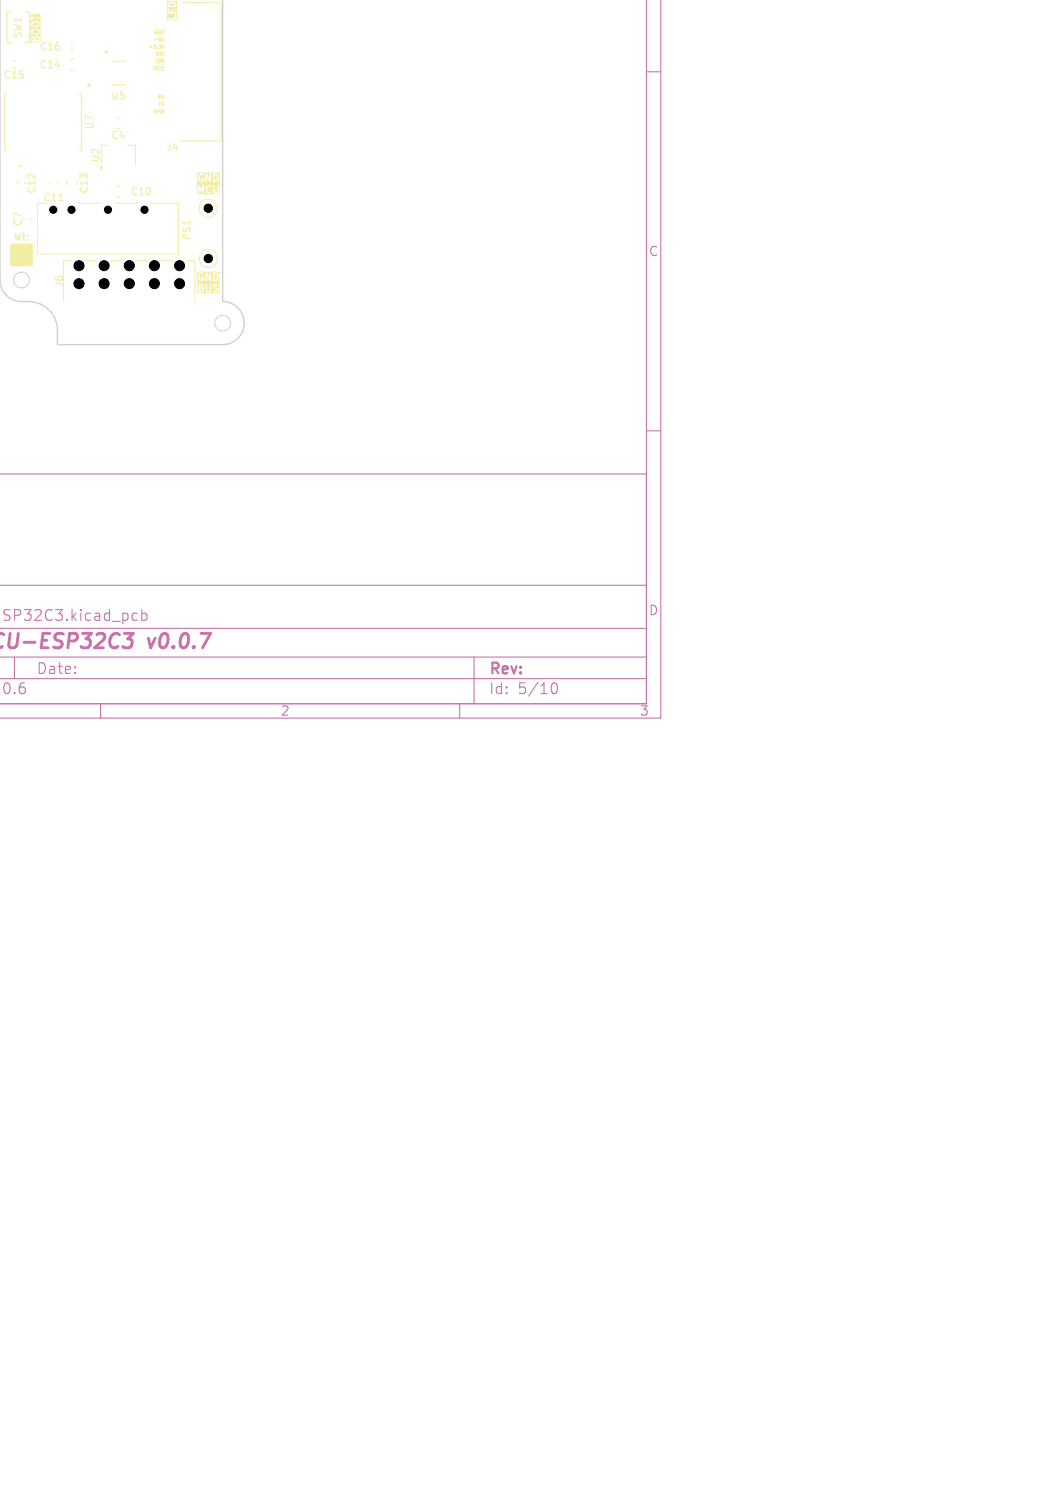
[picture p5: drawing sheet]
<svg xmlns="http://www.w3.org/2000/svg" width="148mm" height="210mm" viewBox="0 0 148 210" stroke-linecap="round" stroke-linejoin="round" font-family="sans-serif">
<defs><g id="words">
<g font-size="2.8" fill="#c872ab">
<text x="-.8" y="90.9">CU-ESP32C3</text>
<text x="21.6" y="90.9">v0.0.7</text>
</g>
<g font-size="2.1" fill="#c872ab">
<text x="-.9" y="86.7">SP32C3.kicad_pcb</text>
<text x="5" y="94.1">Date:</text>
<text x="68" y="94.3">Rev:</text>
<text x="-.5" y="96.9">.0.6</text>
<text x="68" y="96.9">Id:</text>
<text x="72.1" y="96.9">5/10</text>
</g>
<g font-size="1.8" fill="#c872ab">
<text x="90.3" y="35.9">C</text>
<text x="90.3" y="85.9">D</text>
<text x="39" y="99.9">2</text>
<text x="89" y="99.9">3</text>
</g>
<g font-size="1.4" fill="#f2eda1">
<text x="3.2" y="5.5" transform="rotate(-90 3.2 5.5)">SW1</text>
<text x=".4" y="11.2">C15</text>
<text x="5.4" y="7.2">C16</text>
<text x="5.4" y="9.7">C14</text>
<text x="11.3" y="11.4" transform="rotate(90 11.3 11.4)">*</text>
<text x="14.3" y="8.2">*</text>
<text x="15.4" y="14.1">U5</text>
<text x="13.2" y="18.1" transform="rotate(-90 13.2 18.1)">U7</text>
<text x="14.1" y="22.7" transform="rotate(-90 14.1 22.7)">U2</text>
<text x="15.4" y="19.6">C4</text>
<text x="23" y="21.2">J4</text>
<text x="5.2" y="27.1" transform="rotate(-90 5.2 27.1)">C12</text>
<text x="5.9" y="28.2">C11</text>
<text x="12.4" y="27.1" transform="rotate(-90 12.4 27.1)">C13</text>
<text x="18.1" y="27.4">C10</text>
<text x="1.8" y="33.7">Wt:</text>
<text x="3.2" y="31.6" transform="rotate(-90 3.2 31.6)">C7</text>
<text x="26.6" y="33.5" transform="rotate(-90 26.6 33.5)">PS1</text>
<text x="8.9" y="40" transform="rotate(-90 8.9 40)">J6</text>
</g>
<g font-size=".7" fill="#f2eda1">
<text x="21.2" y="4.9">GND</text>
<text x="21.2" y="5.9">+5V</text>
<text x="20.5" y="6.9">+3.3V</text>
<text x="21" y="9.9">IO21</text>
<text x="21.5" y="8.9">IO0</text>
<text x="21.5" y="7.9">IO1</text>
<text x="21.2" y="15.9">GND</text>
<text x="21.7" y="13.9">RX</text>
<text x="21.9" y="14.9">TX</text>
</g>
</g></defs>
<g fill="none" stroke="#c872ab" stroke-width=".15">
<path d="M90 0v98h-90h90v-32h-90.1M92 0v100h-92M90 10h2M90 60h2M-.1 94.5h90.1M-.1 91.5h90.1M-.1 87.5h90.1M-.1 81.5h90.1M2 91.5v3M14 98v2M17.2 85.4l.5 .1 .1 .2-.1 .6-.2 .1h-.3M19.1 85.5l-.4-.1-.3 .3v.4l.1 .2 .2 .1 .4-.1"/>
<path d="M19.7 85.5l.5-.1 .3 .3v.4l-.2 .2-.1 .1-.5-.1M19.7 84.9v1.5M64 98v2M66 91.5v6.5M76.7 95.7a.55 .55 0 0 1 .4-.6h.1a.94 .94 0 0 1 0 1.5h-.1a.55 .55 0 0 1-.4-.6"/>
</g>
<path d="M17.3 88.2h1.3l-.8 .8h.3l.2 .2 .1 .6-.5 .4h-.5M20.7 88.9l.3 1.3" fill="none" stroke="#c872ab" stroke-width=".4"/>
<path d="M1.5 34h3v3h-3z" fill="#f2eda1" stroke="#f2eda1" stroke-width=".14"/>
<path d="M22.5 6.2l.2 .5 .2-.5" fill="none" stroke="#f2eda1" stroke-width=".14"/>
<g fill="#f2eda1">
<path d="M23.7 .5a.41 .41 0 0 1 .4-.1 .41 .41 0 0 1 .3 .4h-.8z"/>
<path d="M23.2 .1h1.5v2.7h-1.5v-.2l.3 .1h1l.1-.1-.1-.6-.1 .1v.4l-1.2 .1v-1.3h.2v.6h1.1l.1-.1-.1-.6-.1 .1v.4h-.4l-.1-.3h-.1v.3h-.2l-.1-.4h-.3v-.6h.2v.3h1.1l.1-.1-.1-.4-.2-.2-.4-.1-.4 .1-.1 .4h-.2z"/>
<path d="M4.6 5.3h.2v.3h-.2z"/>
<path d="M5.1 5.3h.2l.1 .3h-.4z"/>
<path d="M4.6 4.2h.7l.1 .3-.3 .1h-.5v-.1z"/>
<path d="M4.6 3.2l.2-.1 .5 .1 .1 .2-.3 .2h-.5z"/>
<path d="M4.2 2h1.5v3.9h-1.5v-.5h.2v.4h1.1l.1-.1-.1-.4-.2-.3-.4 .1h-.3l-.4 .3v-1.1h.2v.4l.4 .1h.6l.2-.3-.1-.3-.4-.2h-.5l-.2 .3h-.2v-1h.2v.3l.4 .2 .6-.1 .2-.2-.1-.4-.4-.2-.5 .1-.2 .3h-.2v-1.1h.2v.6h.1l.1-.2h.9l.1-.1-.1-.1h-.9l-.1-.3-.3 .1z"/>
<path d="M29.9 24.4a.4 .4 0 0 1 .3 .4 .4 .4 0 0 1-.3 .4z"/>
<path d="M27.4 24h3.2v3.1h-3.2v-1.2h.1l.1 1.1 .1-.1v-.6l.3 .4 .2-.4 .1 .7 .1-.1v-.6h.2l.1 .4 .2 .2 .3 .1 .3-.2-.1-.1h-.1a.37 .37 0 0 1-.5-.3 .37 .37 0 0 1 .5-.4l.1 .1v-.2h.3v.8l.1 .2 .4 .1 .2-.2 .1-.9-.1-.1h-.1v.9l-.2 .1-.2-.1v-.8l-.1-.1-.1 .1-.5-.1h-.3l-.3 .5h-.2v-.5h-.1l-.3 .5-.3-.5-.3 .1v-1.2h.2l.1 .5 .3 .2 .4-.2-.1-.5-.3 .1v.1h.2v.2a.4 .4 0 0 1-.4-.4 .4 .4 0 0 1 .5-.3v-.1h.3v1l.1 .1 .1-.1v-.7l.4 .7h.2v-1h.3v1h.5l.2-.3v-.3l-.2-.5h-.4l-.1 .1h-.3l-.2-.1v.7l-.5-.7-.1 .1-.5-.1h-.3l-.2 .5h-.2z"/>
</g>
<path d="M22.5 9.7h.3M22.6 9.3l.1-.1v.5" fill="none" stroke="#f2eda1" stroke-width=".14"/>
<g fill="#f2eda1">
<path d="M27.8 40.2l.4 .1v.2h-.4z"/>
<path d="M27.8 39.7l.3 .1v.2h-.3z"/>
<path d="M29.9 38.1a.4 .4 0 0 1 .3 .4 .4 .4 0 0 1-.3 .4z"/>
<path d="M27.5 37.8h3v3.1h-3v-1.3h.1v1l.1 .1h.4l.3-.2-.1-.4 .1-.3-.1-.2h.3v.9l.3 .2h.2l.2-.1 .1-.8h.2l.2 .3 .4 .3-.1 .1h-.4v.2h.4l.3-.2-.1-.3-.5-.3 .2-.2 .4 .1v-.2h-.2h-.4l-.2 .2h-.2v-.2h-.1l-.1 .8-.1 .1-.3-.1v-.8h-.5l-.6-.1-.2 .1v-1.1h.1l.1 .5 .3 .1 .4-.1-.1-.5-.3 .1v.1h.2v.2a.4 .4 0 0 1-.4-.5 .4 .4 0 0 1 .5-.3v-.1h.3v1l.1 .1h.1v-.7l.4 .7h.2v-1.1h.3v1.1h.5l.2-.3v-.4l-.2-.4-.4-.1-.1 .1h-.3h-.2v.7l-.5-.8-.1 .1-.5-.1-.3 .1-.2 .5h-.1z"/>
</g>
<g fill="none" stroke="#f2eda1" stroke-width=".14">
<path d="M9.7 8.3h.6M9.7 9.7h.6M9.9 6h.2M9.9 7h.2M22.5 7.7h.3M22.5 5.2l.2 .5 .2-.5M2.5 25.4v.2M3.5 25.4v.2M9.3 25.2v.6M10 36.3h-1.2v5.6M10.7 25.2v.6M12 36.3h1.5"/>
<path d="M15.1 20.2h-1v2.6M15.5 36.3h1.5M16.2 25.9h.6M16.2 27.4h.6M17.9 20.2h1v2.8M19 36.3h1.5M22.5 36.3h1.5M26 36.3h1.2v5.6"/>
</g>
<path d="M1 13.1h-.3v7.8h.3M11 13.1h.3v7.8h-.3M15.5 11.8h2M15.5 8.5h2M25.2 .4h5.6v19.2h-5.6M8.2 28h.6" fill="none" stroke="#f2eda1" stroke-width=".15"/>
<path d="M14 23.1l.3 .3-.3 .2z" fill="#f2eda1" stroke="#f2eda1" stroke-width=".14"/>
<path d="M2.6 23.1h.4v.2h-.4z" fill="#f2eda1"/>
<g fill="none" stroke="#f2eda1" stroke-width=".14">
<path d="M1.9 8.5h.2M1.9 9.5h.2M16.2 16.4h.6M16.2 17.9h.6M4.3 30.4v.2M6.5 28.3h-1.3v7.1h19.7v-7.1h-3.9M7 25.4v.2M8 25.4v.2M10.9 28.3h3.2M15.9 28.3h3.3"/>
<circle cx="29" cy="29" r="1.27"/>
<circle cx="29" cy="36" r="1.27"/>
</g>
<g fill="#f2eda1" stroke="#f2eda1" stroke-width=".14">
<circle cx="27.7" cy="36" r=".05"/>
<circle cx="30.3" cy="36" r=".05"/>
<circle cx="27.7" cy="29" r=".05"/>
<circle cx="30.3" cy="29" r=".05"/>
</g>
<path d="M1.6 1.7h-.6v4.2h.6M3.5 1.7h.6v4.2h-.6" fill="none" stroke="#f2eda1" stroke-width=".15"/>
<path d="M0 0v39a3 3 0 0 0 3 3 4.3 4.3 0 0 1 4.3 1.7l.5 .9 .1 .7 .1 2.7h23a3 3 0 0 0 3-3 3 3 0 0 0-3-3v-42" fill="none" stroke="#d0d2cd" stroke-width=".2"/>
<g fill="none" stroke="#d0d2cd" stroke-width=".14">
<circle cx="3" cy="39" r="1.1"/>
<circle cx="31" cy="45" r="1.1"/>
</g>
<g fill="#000" stroke="#000" stroke-width=".14">
<circle cx="7.4" cy="29.2" r=".5"/>
<circle cx="10" cy="29.2" r=".5"/>
<circle cx="11" cy="39.5" r=".7"/>
<circle cx="11" cy="37" r=".7"/>
<circle cx="14.5" cy="39.5" r=".7"/>
<circle cx="14.5" cy="37" r=".7"/>
<circle cx="15" cy="29.2" r=".5"/>
<circle cx="18" cy="39.5" r=".7"/>
<circle cx="18" cy="37" r=".7"/>
<circle cx="20.1" cy="29.2" r=".5"/>
<circle cx="21.5" cy="39.5" r=".7"/>
<circle cx="21.5" cy="37" r=".7"/>
<circle cx="25" cy="39.5" r=".7"/>
<circle cx="25" cy="37" r=".7"/>
<circle cx="29" cy="36" r=".57"/>
<circle cx="29" cy="29" r=".58"/>
</g>
<use href="#words"/>
</svg>
